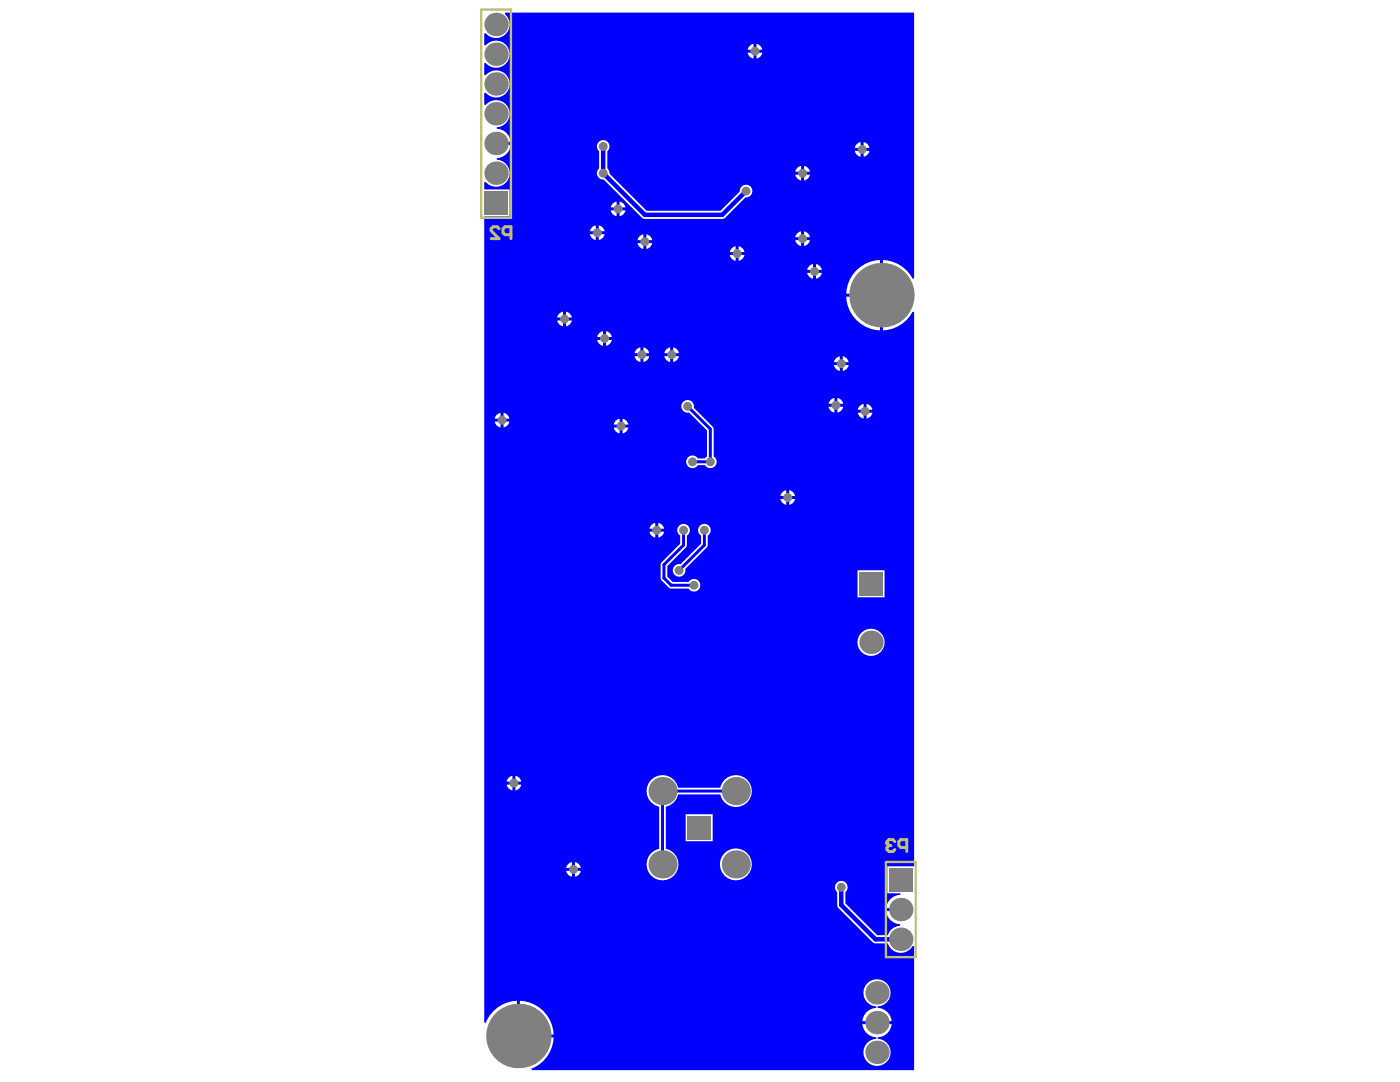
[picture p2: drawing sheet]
<svg xmlns="http://www.w3.org/2000/svg" width="279mm" height="216mm" viewBox="0 0 279 216" stroke-linecap="round" stroke-linejoin="round" font-family="sans-serif">
<path d="M96.6 6.7l.3-.1a2.7 2.7 0 0 0 4 .2 2.7 2.7 0 0 0-.2-4l.1-.3h81.6v53l-.3 .1a7 7 0 0 0-5.9-3.7v14a6.9 6.9 0 0 0 5.9-3.7l.3 .1v110.6h-5.3v5.3h2.6v.3a2.89 2.89 0 0 0-2.8 2.7h2.9v.6h-2.9a2.88 2.88 0 0 0 2.7 2.6v.3a2.64 2.64 0 0 0-2.4 1.9h-2.1l-6.4-6.3v-2.3a1.26 1.26 0 0 0 .1-1.8 1.26 1.26 0 0 0-1.8 0 1.26 1.26 0 0 0 .1 1.8v2.6l.2 .6 6.8 6.8 .6 .2h2.5a2.7 2.7 0 0 0 2.3 1.9 2.7 2.7 0 0 0 2.6-1.3h.3v24.7h-76.3v-.3a6.9 6.9 0 0 0 4.4-6.2h-7v-.3h-.3v-7a6.9 6.9 0 0 0-6.3 4.4h-.3v-160.9h5.1v-5.4h-5.1v-1.4l.3-.1a2.7 2.7 0 0 0 4.5-.5 2.7 2.7 0 0 0-2.3-3.9v-.3a2.88 2.88 0 0 0 2.8-2.7h-2.9v-.6h2.9a2.88 2.88 0 0 0-2.8-2.6v-.3a2.7 2.7 0 0 0 2.3-3.9 2.7 2.7 0 0 0-4.5-.5l-.3-.1v-2.3l.3-.1a2.71 2.71 0 0 0 4 .2 2.71 2.71 0 0 0 0-3.9 2.71 2.71 0 0 0-4 .2l-.3-.1v-2.3l.3-.1a2.71 2.71 0 0 0 4 .3 2.71 2.71 0 0 0 0-4 2.71 2.71 0 0 0-4 .3l-.3-.1zM151 8.8v1.1h1.1a1.36 1.36 0 0 0-1.1-1.1zM149.6 9.2l-.4 .7h1.2v-1.1zM151 10.5v1.2a1.36 1.36 0 0 0 1.1-1.2zM149.2 10.5a1.36 1.36 0 0 0 1.2 1.2v-1.2zM172.4 28.4v1.1h1.1a1.36 1.36 0 0 0-1.1-1.1zM171 28.7l-.4 .8h1.2v-1.1zM172.4 30.1v1.2a1.36 1.36 0 0 0 1.1-1.2zM170.6 30.1a1.36 1.36 0 0 0 1.2 1.2v-1.2zM160.5 33.1v1.2h1.1a1.36 1.36 0 0 0-1.1-1.2zM159.1 33.5l-.4 .8h1.2v-1.2zM160.5 34.9v1.1a1.36 1.36 0 0 0 1.1-1.1zM158.7 34.9a1.36 1.36 0 0 0 1.2 1.1v-1.1zM119.5 28.3a1.25 1.25 0 0 0 .1 1.9v3.4a1.25 1.25 0 0 0-.4 1.4 1.25 1.25 0 0 0 1.3 .8l7.6 7.6 .6 .3 15.8-.1 4.3-4.2a1.26 1.26 0 0 0 1.4-1.2 1.26 1.26 0 0 0-1.3-1.3 1.26 1.26 0 0 0-1.3 1.3l-3.8 3.9h-14.8l-7.4-7.4a1.14 1.14 0 0 0-.4-1.1v-3.4a1.26 1.26 0 0 0 .1-1.9 1.26 1.26 0 0 0-1.8 0zM123.7 40.2v1.2h1.1a1.36 1.36 0 0 0-1.1-1.2zM122.3 40.6l-.4 .8h1.2v-1.2zM123.7 42v1.1a1.36 1.36 0 0 0 1.1-1.1zM121.9 42a1.36 1.36 0 0 0 1.2 1.1v-1.1zM119.5 45v1.1h1.2a1.36 1.36 0 0 0-1.2-1.1zM118.1 45.4l-.4 .7h1.2v-1.1zM160.5 46.2v1.1h1.1a1.36 1.36 0 0 0-1.1-1.1zM159.1 46.6l-.4 .7h1.2v-1.1zM119.5 46.7v1.2a1.36 1.36 0 0 0 1.2-1.2zM117.7 46.7a1.36 1.36 0 0 0 1.2 1.2v-1.2zM129 46.8v1.1h1.2a1.36 1.36 0 0 0-1.2-1.1zM127.6 47.1l-.4 .8h1.2v-1.1zM160.5 47.9v1.2a1.36 1.36 0 0 0 1.1-1.2zM158.7 47.9a1.36 1.36 0 0 0 1.2 1.2v-1.2zM129 48.5v1.2a1.36 1.36 0 0 0 1.2-1.2zM127.2 48.5a1.36 1.36 0 0 0 1.2 1.2v-1.2zM147.4 49.1v1.2h1.2a1.36 1.36 0 0 0-1.2-1.2zM146 49.5l-.3 .8h1.1v-1.2zM147.4 50.9v1.1a1.36 1.36 0 0 0 1.2-1.1zM145.7 50.9a1.36 1.36 0 0 0 1.1 1.1v-1.1zM162.8 52.7v1.2h1.2a1.36 1.36 0 0 0-1.2-1.2zM161.5 53.1l-.4 .8h1.2v-1.2zM162.8 54.4v1.2a1.36 1.36 0 0 0 1.2-1.2zM161.1 54.4a1.36 1.36 0 0 0 1.2 1.2v-1.2zM170.9 53.9a6.9 6.9 0 0 0-2 4.7h6.7v-6.7a6.9 6.9 0 0 0-4.7 2zM113 62.2v1.2h1.1a1.36 1.36 0 0 0-1.1-1.2zM111.6 62.6l-.4 .8h1.2v-1.2zM113 63.9v1.2a1.36 1.36 0 0 0 1.1-1.2zM111.2 63.9a1.36 1.36 0 0 0 1.2 1.2v-1.2zM168.9 59.2a7 7 0 0 0 6.7 6.7v-6.7zM120.9 66.1v1.1h1.2a1.36 1.36 0 0 0-1.2-1.1zM119.6 66.5l-.4 .7h1.1v-1.1zM120.9 67.8v1.2a1.36 1.36 0 0 0 1.2-1.2zM119.2 67.8a1.36 1.36 0 0 0 1.1 1.2v-1.2zM134.3 69.3v1.2h1.2a1.36 1.36 0 0 0-1.2-1.2zM133 69.7l-.4 .8h1.1v-1.2zM128.4 69.3v1.2h1.2a1.36 1.36 0 0 0-1.2-1.2zM127 69.7l-.4 .8h1.2v-1.2zM134.3 71.1v1.1a1.36 1.36 0 0 0 1.2-1.1zM132.6 71.1a1.36 1.36 0 0 0 1.1 1.1v-1.1zM128.4 71.1v1.1a1.36 1.36 0 0 0 1.2-1.1zM126.6 71.1a1.36 1.36 0 0 0 1.2 1.1v-1.1zM168.2 71.1v1.2h1.2a1.36 1.36 0 0 0-1.2-1.2zM166.8 71.5l-.4 .8h1.2v-1.2zM168.2 72.9v1.1a1.36 1.36 0 0 0 1.2-1.1zM166.4 72.9a1.36 1.36 0 0 0 1.2 1.1v-1.1zM167.1 79.4v1.2h1.2a1.36 1.36 0 0 0-1.2-1.2zM165.7 79.8l-.3 .8h1.1v-1.2zM172.9 80.6v1.2h1.2a1.36 1.36 0 0 0-1.2-1.2zM171.6 81l-.4 .8h1.2v-1.2zM167.1 81.2v1.1a1.36 1.36 0 0 0 1.2-1.1zM165.4 81.2a1.36 1.36 0 0 0 1.1 1.1v-1.1zM172.9 82.3v1.2a1.36 1.36 0 0 0 1.2-1.2zM171.2 82.3a1.36 1.36 0 0 0 1.2 1.2v-1.2zM100.5 82.4v1.1h1.1a1.36 1.36 0 0 0-1.1-1.1zM99.1 82.8l-.4 .7h1.2v-1.1zM124.2 83.6v1.1h1.2a1.36 1.36 0 0 0-1.2-1.1zM122.9 84l-.4 .7h1.2v-1.1zM100.5 84.1v1.2a1.36 1.36 0 0 0 1.1-1.2zM98.7 84.1a1.36 1.36 0 0 0 1.2 1.2v-1.2zM124.2 85.3v1.2a1.36 1.36 0 0 0 1.2-1.2zM122.5 85.3a1.36 1.36 0 0 0 1.2 1.2v-1.2zM136.3 80.2a1.26 1.26 0 0 0-.2 1.5 1.26 1.26 0 0 0 1.4 .6l3.6 3.6v5.2l-.4 .4h-1.4a1.26 1.26 0 0 0-1.9-.3 1.26 1.26 0 0 0 0 1.9 1.26 1.26 0 0 0 1.9-.3h1.4a1.25 1.25 0 0 0 2 .2 1.25 1.25 0 0 0-.3-1.9v-5.7l-4-4a1.25 1.25 0 0 0-.6-1.4 1.25 1.25 0 0 0-1.5 .2zM157.5 97.8v1.2h1.2a1.36 1.36 0 0 0-1.2-1.2zM156.1 98.2l-.3 .8h1.1v-1.2zM157.5 99.6v1.1a1.36 1.36 0 0 0 1.2-1.1zM155.8 99.6a1.36 1.36 0 0 0 1.1 1.1v-1.1zM131.4 104.3v1.2h1.1a1.36 1.36 0 0 0-1.1-1.2zM130 104.7l-.4 .8h1.2v-1.2zM131.4 106.1v1.2a1.36 1.36 0 0 0 1.1-1.2zM129.6 106.1a1.36 1.36 0 0 0 1.2 1.2v-1.2zM139.7 104.9a1.24 1.24 0 0 0 .2 2v1.6l-4.1 4.1a1.26 1.26 0 0 0-1.5 1.1 1.26 1.26 0 0 0 1.3 1.4 1.26 1.26 0 0 0 1.1-1.6l4.3-4.3 .2-.4v-1.9a1.26 1.26 0 0 0 .4-1.9 1.26 1.26 0 0 0-1.9-.1zM135.5 104.9a1.24 1.24 0 0 0 .3 2v1.6l-3.9 3.9-.1 2.9 .2 .5 1.7 1.6h3.7a1.26 1.26 0 0 0 1.9 .3 1.26 1.26 0 0 0 0-1.9 1.26 1.26 0 0 0-1.9 .3h-3.2l-1-1v-2.1l3.8-4 .1-2.1a1.26 1.26 0 0 0 .3-1.9 1.26 1.26 0 0 0-1.9-.1zM171.1 113.8v5.4h5.4v-5.4zM171.1 128.2a2.75 2.75 0 0 0 5.5 0 2.75 2.75 0 0 0-5.5 0zM102.9 154.8v1.2h1.1a1.36 1.36 0 0 0-1.1-1.2zM101.5 155.2l-.4 .8h1.2v-1.2zM130 155.6a3.2 3.2 0 0 0 1.6 5.3v8.5a3.2 3.2 0 0 0-2 4.9 3.2 3.2 0 0 0 5.3 0 3.2 3.2 0 0 0-2-4.9v-8.5a3.1 3.1 0 0 0 2.4-2.4h8.5a3.2 3.2 0 0 0 4.8 2 3.2 3.2 0 0 0 0-5.3 3.2 3.2 0 0 0-4.8 2h-8.5a3.2 3.2 0 0 0-5.3-1.6zM102.9 156.6v1.1a1.36 1.36 0 0 0 1.1-1.1zM101.1 156.6a1.36 1.36 0 0 0 1.2 1.1v-1.1zM136.8 162.5v5.4h5.4v-5.4zM114.7 172v1.2h1.2a1.36 1.36 0 0 0-1.2-1.2zM113.4 172.4l-.4 .8h1.1v-1.2zM114.7 173.8v1.1a1.36 1.36 0 0 0 1.2-1.1zM113 173.8a1.36 1.36 0 0 0 1.1 1.1v-1.1zM143.7 172.5a3.2 3.2 0 0 0 6.3 0 3.2 3.2 0 0 0-6.3 0zM173.1 196.2a2.7 2.7 0 0 0-.6 2.9 2.7 2.7 0 0 0 2.4 1.7v.3a2.88 2.88 0 0 0-2.8 2.7h5.8a2.88 2.88 0 0 0-2.7-2.7v-.3a2.71 2.71 0 0 0 2.3-3.8 2.71 2.71 0 0 0-4.4-.8zM103.8 199.7v6.7h6.7a7 7 0 0 0-6.7-6.7zM172.1 204.3a2.88 2.88 0 0 0 2.8 2.7v.3a2.71 2.71 0 0 0-2.2 4.1 2.71 2.71 0 0 0 4.6 0 2.71 2.71 0 0 0-2.1-4.1v-.3a2.88 2.88 0 0 0 2.7-2.7z" fill="#00f"/>
<path d="M120.4 29.2v5.4l8.3 8.3h15.4l4.8-4.8M167.9 177v3.6l6.8 6.8h5.1" fill="none" stroke="#00f" stroke-width=".89"/>
<path d="M137.2 81.1l4.6 4.5v6.5h-3.6M136.4 105.8v3l-3.9 3.9v2.6l1.4 1.5h4.6M140.6 105.8v3l-5.1 5M146.9 157.8h-14.7v14.7" fill="none" stroke="#00f" stroke-width=".59"/>
<g fill="#808080">
<circle cx="147.1" cy="50.6" r=".89"/>
<circle cx="134" cy="70.8" r=".89"/>
<circle cx="128.1" cy="70.8" r=".89"/>
<circle cx="120.4" cy="29.2" r=".89"/>
<circle cx="148.9" cy="38.1" r=".89"/>
<circle cx="167.9" cy="177" r=".89"/>
<circle cx="150.7" cy="10.2" r=".89"/>
<circle cx="120.4" cy="34.6" r=".89"/>
<circle cx="123.4" cy="41.7" r=".89"/>
<circle cx="120.6" cy="67.5" r=".89"/>
<circle cx="172.1" cy="29.8" r=".89"/>
<circle cx="160.2" cy="34.6" r=".89"/>
<circle cx="160.2" cy="47.6" r=".89"/>
<circle cx="162.6" cy="54.2" r=".89"/>
<circle cx="172.6" cy="82.1" r=".89"/>
<circle cx="157.2" cy="99.3" r=".89"/>
<circle cx="112.7" cy="63.7" r=".89"/>
<circle cx="119.2" cy="46.4" r=".89"/>
<circle cx="128.7" cy="48.2" r=".89"/>
<circle cx="100.2" cy="83.8" r=".89"/>
<circle cx="141.8" cy="92.1" r=".89"/>
<circle cx="137.2" cy="81.1" r=".89"/>
<circle cx="138.2" cy="92.1" r=".89"/>
<circle cx="166.8" cy="80.9" r=".89"/>
<circle cx="167.9" cy="72.6" r=".89"/>
<circle cx="102.6" cy="156.3" r=".89"/>
<circle cx="114.4" cy="173.5" r=".89"/>
<circle cx="135.5" cy="113.8" r=".89"/>
<circle cx="138.5" cy="116.8" r=".89"/>
<circle cx="131.1" cy="105.8" r=".89"/>
<circle cx="140.6" cy="105.8" r=".89"/>
<circle cx="136.4" cy="105.8" r=".89"/>
<circle cx="123.9" cy="85" r=".89"/>
<circle cx="175" cy="210" r="2.34"/>
<circle cx="103.5" cy="206.7" r="6.4"/>
<circle cx="175" cy="204" r="2.34"/>
<circle cx="175" cy="198.1" r="2.34"/>
<circle cx="179.8" cy="187.4" r="2.34"/>
<circle cx="179.8" cy="181.5" r="2.34"/>
<circle cx="146.9" cy="172.5" r="2.81"/>
<circle cx="132.2" cy="172.5" r="2.81"/>
<circle cx="132.2" cy="157.8" r="2.81"/>
<circle cx="146.9" cy="157.8" r="2.81"/>
<circle cx="173.8" cy="128.2" r="2.34"/>
<circle cx="175.9" cy="58.9" r="6.4"/>
<circle cx="99" cy="34.6" r="2.34"/>
<circle cx="99" cy="28.6" r="2.34"/>
<circle cx="99" cy="22.7" r="2.34"/>
<circle cx="99" cy="16.8" r="2.34"/>
<circle cx="99" cy="10.8" r="2.34"/>
<circle cx="99" cy="4.9" r="2.34"/>
</g>
<g fill="#808080">
<path d="M177.4 173.2h4.7v4.7h-4.7z" fill-rule="evenodd"/>
<path d="M137.2 162.8h4.7v4.7h-4.7z" fill-rule="evenodd"/>
<path d="M171.5 114.1h4.7v4.7h-4.7z" fill-rule="evenodd"/>
<path d="M96.7 38.2h4.6v4.6h-4.6z" fill-rule="evenodd"/>
</g>
<path d="M96 1.9h6v41.6h-6zM176.8 172h5.9v19h-5.9z" fill="none" stroke="#c0c073" stroke-width=".47"/>
<path d="M178.6 167.9l-.4-.4h-.8l-.4 .4v.4M181 169.1h-1.2l-.4-.4v-.8l.4-.4h1.2v2.4" fill="none" stroke="#c0c073" stroke-width=".59"/>
<circle cx="177" cy="168.3" r=".3" fill="#c0c073"/>
<path d="M99.6 45.6l-.4-.4h-.8l-.4 .4v.4l1.6 1.6h-1.6M102 46.8h-1.2l-.4-.4v-.8l.4-.4h1.2v2.4M177 168.3l.4 .4M177.4 168.7h.4M177.4 168.7l-.4 .4v.4l.4 .4h.8l.4-.4" fill="none" stroke="#c0c073" stroke-width=".59"/>
</svg>
